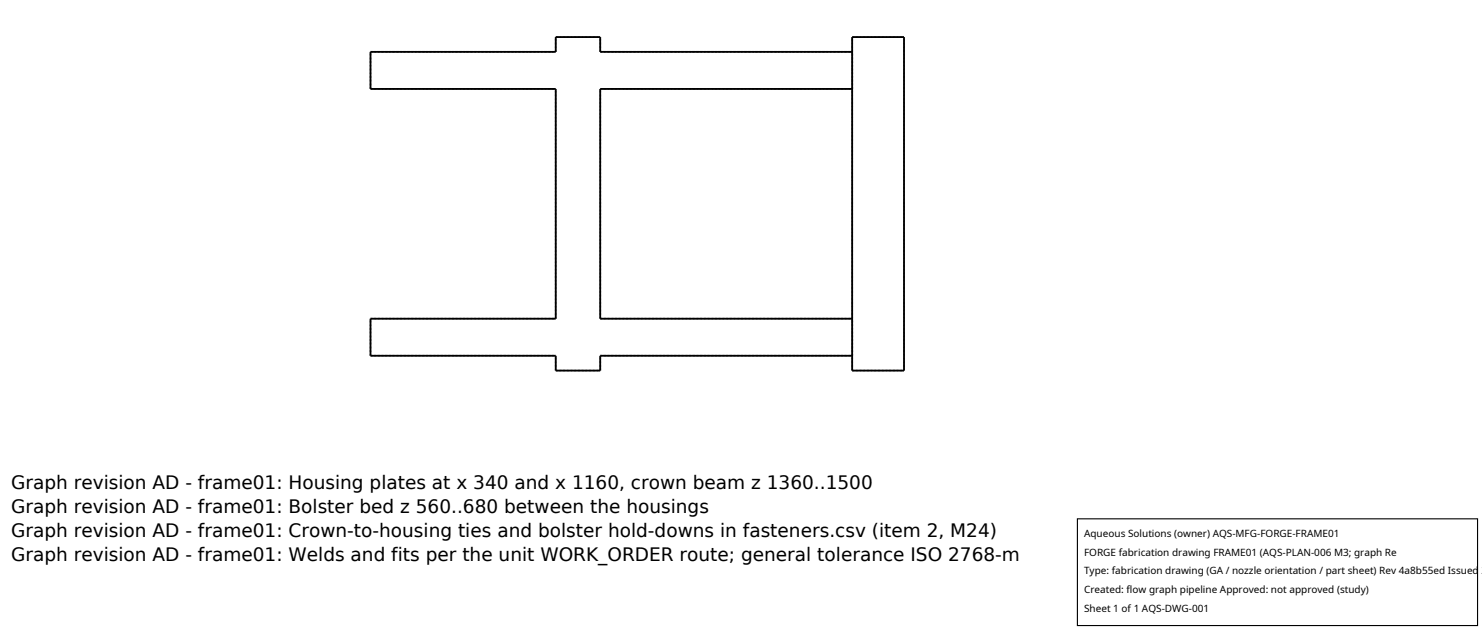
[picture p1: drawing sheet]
<svg xmlns="http://www.w3.org/2000/svg" width="212mm" height="90mm" viewBox="0 0 212 90" stroke-linecap="round" stroke-linejoin="round" font-family="sans-serif">
<defs><g id="words">
<g font-size="2.6">
<text x="1.6" y="69.8">Graph revision AD - frame01: Housing plates at x 340 and x 1160, crown beam z 1360..1500</text>
<text x="1.6" y="73.3">Graph revision AD - frame01: Bolster bed z 560..680 between the housings</text>
<text x="1.6" y="76.7">Graph revision AD - frame01: Crown-to-housing ties and bolster hold-downs in fasteners.csv (item 2, M24)</text>
<text x="1.6" y="80.2">Graph revision AD - frame01: Welds and fits per the unit WORK_ORDER route; general tolerance ISO 2768-m</text>
</g>
<g font-size="1.4">
<text x="154.8" y="76.6">Aqueous Solutions (owner) AQS-MFG-FORGE-FRAME01</text>
<text x="154.8" y="79.3">FORGE fabrication drawing FRAME01 (AQS-PLAN-006 M3; graph Re</text>
<text x="154.8" y="82">Type: fabrication drawing (GA / nozzle orientation / part sheet) Rev 4a8b55ed Issued 2</text>
<text x="154.8" y="84.7">Created: flow graph pipeline Approved: not approved (study)</text>
<text x="154.8" y="87.4">Sheet 1 of 1 AQS-DWG-001</text>
</g>
</g></defs>
<g fill="none" stroke="#a0a0a0" stroke-width=".26" stroke-dasharray=".3 .3" stroke-linecap="butt">
<path d="M52.9 7.4h26.5M52.9 12.7v-5.3M52.9 12.7h26.5M79.4 5.3h6.3M79.4 7.4v-2.1M85.7 12.7h36M85.7 7.4h36M85.7 7.4v-2.1M121.7 5.3h7.4M121.7 12.7v-5.3M52.9 45.5h26.5M52.9 50.8v-5.3"/>
<path d="M52.9 50.8h26.5M79.4 45.5v-32.8M79.4 52.9v-2.1M79.4 52.9h6.3M85.7 50.8h36M85.7 45.5h36M85.7 45.5v-32.8M85.7 52.9v-2.1M121.7 52.9h7.4M121.7 52.9v-47.6M121.7 50.8v-5.3M129.1 52.9v-47.6"/>
</g>
<path d="M121.7 7.4h-36v-2.1h-6.3v2.1h-26.5v5.3h26.5v32.8h-26.5v5.3h26.5v2.1h6.3v-2.1h36M121.7 5.3h7.4v47.6h-7.4zM121.7 12.7h-36v32.8h36" fill="none" stroke="#000" stroke-width=".26"/>
<path d="M153.9 74.1h57.1v15.2h-57.1z" fill="#fff" stroke="#000" stroke-width=".16"/>
<use href="#words"/>
</svg>
